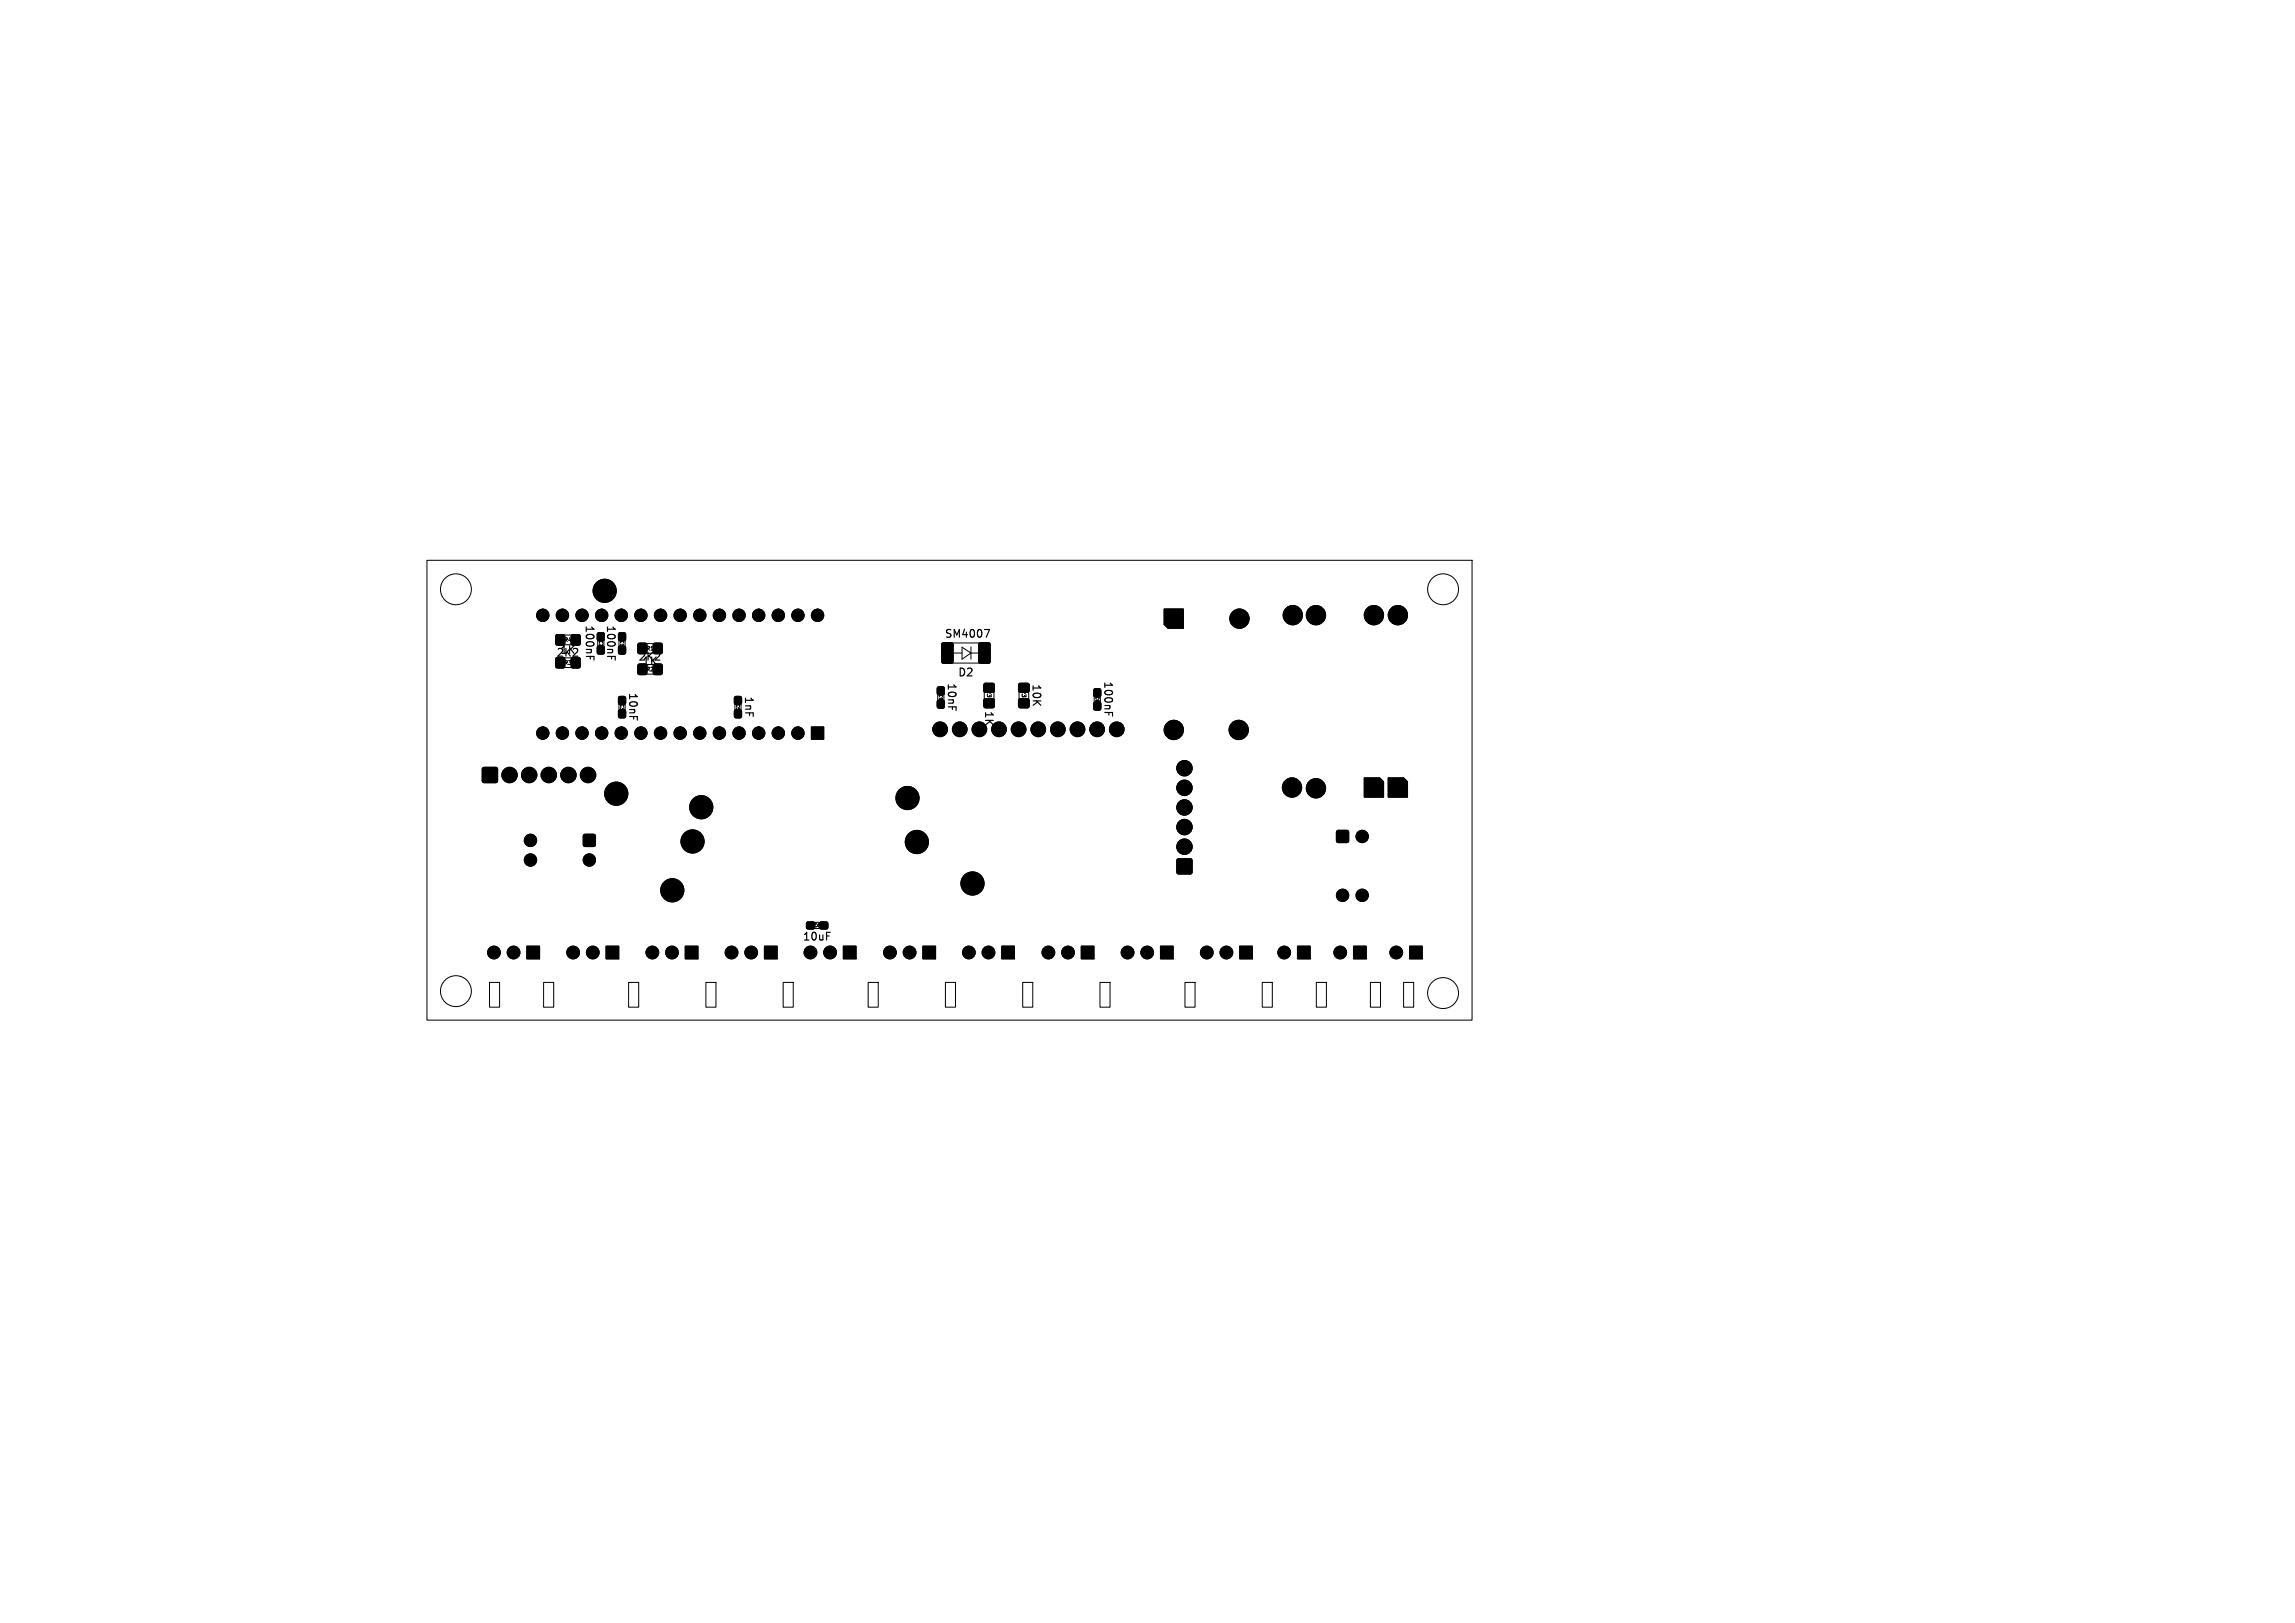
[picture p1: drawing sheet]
<svg xmlns="http://www.w3.org/2000/svg" width="297mm" height="210mm" viewBox="0 0 297 210" stroke-linecap="round" stroke-linejoin="round" font-family="sans-serif">
<defs><g id="words">
<g font-size="1.4">
<text x="75.6" y="80.8" transform="rotate(90 75.6 80.8)">100nF</text>
<text x="78.3" y="80.8" transform="rotate(90 78.3 80.8)">100nF</text>
<text x="122.2" y="82.7">SM4007</text>
<text x="71.9" y="85.2">2K2</text>
<text x="72.4" y="84.8">1K</text>
<text x="81.2" y="89.5" transform="rotate(90 81.2 89.5)">10nF</text>
<text x="82.5" y="85.7">2K2</text>
<text x="83" y="86.3">1K</text>
<text x="122.5" y="88.3" transform="rotate(90 122.5 88.3)">10nF</text>
<text x="123.9" y="87.7">D2</text>
<text x="133.4" y="88.4" transform="rotate(90 133.4 88.4)">10K</text>
<text x="142.7" y="88.1" transform="rotate(90 142.7 88.1)">100nF</text>
<text x="96.2" y="90" transform="rotate(90 96.2 90)">1nF</text>
<text x="127.3" y="91.9" transform="rotate(90 127.3 91.9)">1K</text>
<text x="103.8" y="121.9">10uF</text>
</g>
<g font-size=".7">
<text x="72.9" y="83.2">R4</text>
<text x="72.9" y="86.1">R3</text>
<text x="83.6" y="87">R2</text>
<text x="83.6" y="84.3">R1</text>
<text x="127.6" y="89.2" transform="rotate(90 127.6 89.2)">R39</text>
<text x="132.1" y="89.2" transform="rotate(90 132.1 89.2)">R38</text>
</g>
<g font-size=".6">
<text x="77.5" y="82.8" transform="rotate(90 77.5 82.8)">C2</text>
<text x="80.2" y="82.8" transform="rotate(90 80.2 82.8)">C1</text>
<text x="121.5" y="89.8" transform="rotate(90 121.5 89.8)">C9</text>
<text x="80.2" y="91.1" transform="rotate(90 80.2 91.1)">C3</text>
<text x="95.2" y="91.1" transform="rotate(90 95.2 91.1)">C5</text>
<text x="141.7" y="90.1" transform="rotate(90 141.7 90.1)">C8</text>
<text x="105.3" y="120">C6</text>
</g>
</g></defs>
<g fill="none" stroke="#000" stroke-width=".13">
<path d="M55.3 72.5h135.2v59.5h-135.2zM70.2 78.8a.8 .8 0 0 0-.8 .8 .8 .8 0 0 0 .8 .8M70.2 78.8a.8 .8 0 0 1 .8 .8 .8 .8 0 0 1-.8 .8M70.2 78.8h.1M72.8 78.8a.8 .8 0 0 0-.8 .8 .8 .8 0 0 0 .8 .8M72.8 78.8a.8 .8 0 0 1 .8 .8 .8 .8 0 0 1-.8 .8M72.8 78.8h.1M75.3 78.8a.8 .8 0 0 0-.8 .8 .8 .8 0 0 0 .8 .8M75.3 78.8a.8 .8 0 0 1 .8 .8 .8 .8 0 0 1-.8 .8M75.3 78.8h.1M77.9 78.8a.8 .8 0 0 0-.8 .8 .8 .8 0 0 0 .8 .8M77.9 78.8a.8 .8 0 0 1 .8 .8 .8 .8 0 0 1-.8 .8"/>
<path d="M77.9 78.8h.1M80.4 78.8a.8 .8 0 0 0-.8 .8 .8 .8 0 0 0 .8 .8M80.4 78.8a.8 .8 0 0 1 .8 .8 .8 .8 0 0 1-.8 .8M80.4 78.8h.1M82.9 78.8a.8 .8 0 0 0-.8 .8 .8 .8 0 0 0 .8 .8M82.9 78.8a.8 .8 0 0 1 .8 .8 .8 .8 0 0 1-.8 .8M82.9 78.8h.1M85.5 78.8a.8 .8 0 0 0-.8 .8 .8 .8 0 0 0 .8 .8M85.5 78.8a.8 .8 0 0 1 .8 .8 .8 .8 0 0 1-.8 .8M85.5 78.8h.1M88 78.8a.8 .8 0 0 0-.8 .8 .8 .8 0 0 0 .8 .8M88 78.8a.8 .8 0 0 1 .8 .8 .8 .8 0 0 1-.8 .8"/>
<path d="M88 78.8h.1M90.6 78.8a.8 .8 0 0 0-.8 .8 .8 .8 0 0 0 .8 .8M90.6 78.8a.8 .8 0 0 1 .8 .8 .8 .8 0 0 1-.8 .8M90.6 78.8h.1M93.1 78.8a.8 .8 0 0 0-.8 .8 .8 .8 0 0 0 .8 .8M93.1 78.8a.8 .8 0 0 1 .8 .8 .8 .8 0 0 1-.8 .8M93.1 78.8h.1M95.6 78.8a.8 .8 0 0 0-.8 .8 .8 .8 0 0 0 .8 .8M95.6 78.8a.8 .8 0 0 1 .8 .8 .8 .8 0 0 1-.8 .8M95.6 78.8h.1M98.2 78.8a.8 .8 0 0 0-.8 .8 .8 .8 0 0 0 .8 .8M98.2 78.8a.8 .8 0 0 1 .8 .8 .8 .8 0 0 1-.8 .8"/>
<path d="M98.2 78.8h.1M100.7 78.8a.8 .8 0 0 0-.8 .8 .8 .8 0 0 0 .8 .8M100.7 78.8a.8 .8 0 0 1 .8 .8 .8 .8 0 0 1-.8 .8M100.7 78.8h.1M103.3 78.8a.8 .8 0 0 0-.8 .8 .8 .8 0 0 0 .8 .8M103.3 78.8a.8 .8 0 0 1 .8 .8 .8 .8 0 0 1-.8 .8M103.3 78.8h.1M105.8 78.8a.8 .8 0 0 0-.8 .8 .8 .8 0 0 0 .8 .8M105.8 78.8a.8 .8 0 0 1 .8 .8 .8 .8 0 0 1-.8 .8M105.8 78.8h.1M150.7 78.8h2.5v2.5h-2l-.5-.5zM62.5 99.4l.2-.1h1.5l.1 .1 .1 .1v1.5l-.1 .2-.1 .1h-1.5l-.2-.1-.1-.2v-1.5z"/>
<path d="M70.2 94.1a.8 .8 0 0 0-.8 .8 .8 .8 0 0 0 .8 .8M70.2 94.1a.8 .8 0 0 1 .8 .8 .8 .8 0 0 1-.8 .8M70.2 95.7h.1M70.2 94.1h.1M70.2 80.4h.1M72 82.2l.2-.1 .8 .1 .1 .2-.1 1-.1 .1-.9-.1-.1-.1zM72 85.1h.2h.8l.1 .2-.1 1.1-.1 .1-.9-.1-.1-.2zM72.5 83.4v-1.2h2v1.2M72.5 85.1v1.3h2v-1.3M72.8 94.1a.8 .8 0 0 0-.8 .8 .8 .8 0 0 0 .8 .8M72.8 94.1a.8 .8 0 0 1 .8 .8 .8 .8 0 0 1-.8 .8M72.8 95.7h.1"/>
<path d="M72.8 94.1h.1M72.8 80.4h.1M74 82.2l.2-.1 .8 .1 .1 .2-.1 1-.1 .1-.9-.1-.1-.1zM74 85.1h.2h.8l.1 .2-.1 1.1-.1 .1-.9-.1-.1-.2zM75.3 94.1a.8 .8 0 0 0-.8 .8 .8 .8 0 0 0 .8 .8M75.3 94.1a.8 .8 0 0 1 .8 .8 .8 .8 0 0 1-.8 .8M75.3 95.7h.1M75.3 94.1h.1M75.3 80.4h.1M77.3 81.9h.2h.7v.2v.8h-.2h-.7v-.2zM77.3 83.6h.2h.7v.2v.8l-.2 .1-.7-.1v-.2zM77.9 94.1a.8 .8 0 0 0-.8 .8 .8 .8 0 0 0 .8 .8"/>
<path d="M77.9 94.1a.8 .8 0 0 1 .8 .8 .8 .8 0 0 1-.8 .8M77.9 95.7h.1M77.9 94.1h.1M77.9 80.4h.1M78.2 82.5h-.8v1.6h.8M80.1 91.9l.2-.1 .6 .1 .1 .2-.1 .7-.2 .1-.6-.1-.1-.1zM80.1 90.2l.2-.1 .6 .1 .1 .1-.1 .8-.2 .1-.6-.1-.1-.2zM80.1 81.9h.2h.6l.1 .2-.1 .8h-.2h-.6l-.1-.2zM80.1 83.6h.2h.6l.1 .2-.1 .8-.2 .1-.6-.1-.1-.2zM80.1 82.5h.8v1.6h-.8zM80.4 94.1a.8 .8 0 0 0-.8 .8 .8 .8 0 0 0 .8 .8M80.4 94.1a.8 .8 0 0 1 .8 .8 .8 .8 0 0 1-.8 .8"/>
<path d="M80.4 95.7h.1M80.4 94.1h.1M80.4 80.4h.1M80.9 90.7h-.8v1.6h.8M82.6 86l.2-.1 .9 .1v.2v1l-.2 .1-.9-.1-.1-.1zM82.6 83.3l.2-.1 .9 .1v.2v1l-.2 .1-.9-.1-.1-.1zM82.9 94.1a.8 .8 0 0 0-.8 .8 .8 .8 0 0 0 .8 .8M82.9 94.1a.8 .8 0 0 1 .8 .8 .8 .8 0 0 1-.8 .8M82.9 95.7h.1M82.9 94.1h.1M82.9 80.4h.1M83.1 84.5v-1.2h2v1.2"/>
<path d="M83.1 86v1.2h2v-1.2M84.6 86l.2-.1 .9 .1v.2v1l-.2 .1-.9-.1-.1-.1zM84.6 83.3l.2-.1 .9 .1v.2v1l-.2 .1-.9-.1-.1-.1zM85.5 94.1a.8 .8 0 0 0-.8 .8 .8 .8 0 0 0 .8 .8M85.5 94.1a.8 .8 0 0 1 .8 .8 .8 .8 0 0 1-.8 .8M85.5 95.7h.1M85.5 94.1h.1M85.5 80.4h.1M88 94.1a.8 .8 0 0 0-.8 .8 .8 .8 0 0 0 .8 .8M88 94.1a.8 .8 0 0 1 .8 .8 .8 .8 0 0 1-.8 .8M88 95.7h.1M88 94.1h.1"/>
<path d="M88 80.4h.1M90.6 94.1a.8 .8 0 0 0-.8 .8 .8 .8 0 0 0 .8 .8M90.6 94.1a.8 .8 0 0 1 .8 .8 .8 .8 0 0 1-.8 .8M90.6 95.7h.1M90.6 94.1h.1M90.6 80.4h.1M93.1 94.1a.8 .8 0 0 0-.8 .8 .8 .8 0 0 0 .8 .8M93.1 94.1a.8 .8 0 0 1 .8 .8 .8 .8 0 0 1-.8 .8M93.1 95.7h.1M93.1 94.1h.1M93.1 80.4h.1M95.1 91.9l.2-.1 .6 .1 .1 .2-.1 .7-.2 .1-.6-.1-.1-.1z"/>
<path d="M95.1 90.2l.2-.1 .6 .1 .1 .1-.1 .8-.2 .1-.6-.1-.1-.2zM95.6 94.1a.8 .8 0 0 0-.8 .8 .8 .8 0 0 0 .8 .8M95.6 94.1a.8 .8 0 0 1 .8 .8 .8 .8 0 0 1-.8 .8M95.6 95.7h.1M95.6 94.1h.1M95.6 80.4h.1M95.9 90.7h-.8v1.6h.8M98.2 94.1a.8 .8 0 0 0-.8 .8 .8 .8 0 0 0 .8 .8M98.2 94.1a.8 .8 0 0 1 .8 .8 .8 .8 0 0 1-.8 .8M98.2 95.7h.1M98.2 94.1h.1M98.2 80.4h.1"/>
<path d="M100.7 94.1a.8 .8 0 0 0-.8 .8 .8 .8 0 0 0 .8 .8M100.7 94.1a.8 .8 0 0 1 .8 .8 .8 .8 0 0 1-.8 .8M100.7 95.7h.1M100.7 94.1h.1M100.7 80.4h.1M103.3 94.1a.8 .8 0 0 0-.8 .8 .8 .8 0 0 0 .8 .8M103.3 94.1a.8 .8 0 0 1 .8 .8 .8 .8 0 0 1-.8 .8M103.3 95.7h.1M103.3 94.1h.1M103.3 80.4h.1M105 94.1h1.6v1.6h-1.6zM105.8 80.4h.1"/>
<path d="M121.3 90.6h.2h.7v.2v.8l-.2 .1-.7-.1v-.2zM121.3 88.9h.2h.7v.2v.8h-.2h-.7v-.2zM121.9 83.2h1.2l.2 .1 .1 2.3-.2 .2-1.1 .1-.2-.2v-2.3zM122.2 89.5h-.8v1.6h.8M122.4 83.2h5.2v2.6h-5.2zM123.5 84.5h1M124.5 83.7l1.2 .8-1.2 .8zM125.7 84.5h.9M125.7 83.7v1.6M126.7 83.2h1.2l.2 .1 .1 2.3-.2 .2-1.1 .1-.2-.2v-2.3zM127.4 88.5l.2-.1 1 .1 .1 .2-.1 .8-.1 .1-1.1-.1-.1-.1zM127.4 90.5l.2-.1 1 .1 .1 .2-.1 .8-.1 .1-1.1-.1-.1-.1z"/>
<path d="M127.4 89h1.2v2h-1.2zM131.9 90.5l.2-.1 1 .1 .1 .2-.1 .8-.1 .1-1.1-.1-.1-.1zM131.9 88.5l.2-.1 1 .1 .1 .2-.1 .8-.1 .1-1.1-.1-.1-.1zM133.1 89h-1.2v2h1.2M141.6 90.9l.2-.1 .6 .1 .1 .2-.1 .7-.2 .1-.6-.1-.1-.1zM141.6 89.2l.2-.1 .6 .1 .1 .1-.1 .8-.2 .1-.6-.1-.1-.2zM142.4 89.7h-.8v1.6h.8M75.5 108l.2-.1 1.3 .1 .1 .2-.1 1.3h-.2h-1.3v-.2zM104.4 119.3h.2h.8v.2v.7h-.2h-.8v-.2zM105 119.4h1.6v.8h-1.6zM106.1 119.3h.2h.8l.1 .2-.1 .7h-.2h-.8v-.2zM152.4 111.2l.1-.1h1.5l.2 .1 .1 .2v1.5l-.1 .1-.2 .1h-1.5l-.1-.1-.1-.1v-1.5z"/>
<path d="M173 107.5l.2-.1 1.3 .1v.2v1.3h-.2h-1.3l-.1-.2zM176.6 100.7h2l.5 .5v2h-2.5zM179.7 100.7h2l.5 .5v2h-2.5zM63.4 127.1h1.3v3.2h-1.3zM68.2 122.4h1.6v1.7h-1.6zM70.4 127.1h1.3v3.2h-1.3zM78.4 122.4h1.7v1.7h-1.7zM81.4 127.1h1.3v3.2h-1.3zM88.7 122.4h1.6v1.7h-1.6zM91.4 127.1h1.3v3.2h-1.3zM98.9 122.4h1.7v1.7h-1.7zM101.4 127.1h1.3v3.2h-1.3z"/>
<path d="M109.1 122.4h1.7v1.7h-1.7zM112.4 127.1h1.3v3.2h-1.3zM119.4 122.4h1.7v1.7h-1.7zM122.4 127.1h1.3v3.2h-1.3zM129.6 122.4h1.7v1.7h-1.7zM132.4 127.1h1.3v3.2h-1.3zM139.9 122.4h1.7v1.7h-1.7zM142.4 127.1h1.3v3.2h-1.3zM150.2 122.4h1.6v1.7h-1.6zM153.4 127.1h1.3v3.2h-1.3zM160.4 122.4h1.7v1.7h-1.7zM163.4 127.1h1.3v3.2h-1.3z"/>
<path d="M167.9 122.4h1.7v1.7h-1.7zM170.4 127.1h1.3v3.2h-1.3zM175.2 122.4h1.6v1.7h-1.6zM177.4 127.1h1.3v3.2h-1.3zM181.6 127.1h1.3v3.2h-1.3zM182.4 122.4h1.7v1.7h-1.7z"/>
<circle cx="59" cy="76.3" r="2"/>
<circle cx="78.3" cy="76.4" r="1.5"/>
<circle cx="167.3" cy="79.6" r="1.25"/>
<circle cx="170.3" cy="79.6" r="1.25"/>
<circle cx="177.8" cy="79.6" r="1.25"/>
<circle cx="180.9" cy="79.6" r="1.25"/>
<circle cx="186.8" cy="76.3" r="2"/>
<circle cx="121.7" cy="94.4" r=".95"/>
<circle cx="124.2" cy="94.4" r=".95"/>
<circle cx="126.7" cy="94.4" r=".95"/>
<circle cx="129.3" cy="94.4" r=".95"/>
<circle cx="131.8" cy="94.4" r=".95"/>
<circle cx="134.4" cy="94.4" r=".95"/>
<circle cx="136.9" cy="94.4" r=".95"/>
<circle cx="139.4" cy="94.4" r=".95"/>
<circle cx="142" cy="94.4" r=".95"/>
<circle cx="144.5" cy="94.4" r=".95"/>
<circle cx="151.9" cy="94.4" r="1.25"/>
<circle cx="153.3" cy="99.4" r="1"/>
<circle cx="160.3" cy="94.4" r="1.25"/>
<circle cx="160.4" cy="80" r="1.25"/>
<circle cx="65.9" cy="100.3" r="1"/>
<circle cx="68.5" cy="100.3" r="1"/>
<circle cx="68.6" cy="108.7" r=".8"/>
<circle cx="68.6" cy="111.3" r=".8"/>
<circle cx="71" cy="100.3" r="1"/>
<circle cx="73.6" cy="100.3" r="1"/>
<circle cx="76.1" cy="100.3" r="1"/>
<circle cx="76.3" cy="111.3" r=".8"/>
<circle cx="79.8" cy="102.7" r="1.5"/>
<circle cx="87" cy="115.2" r="1.5"/>
<circle cx="89.6" cy="108.9" r="1.5"/>
<circle cx="90.8" cy="104.4" r="1.5"/>
<circle cx="117.4" cy="103.3" r="1.5"/>
<circle cx="118.7" cy="108.9" r="1.5"/>
<circle cx="125.9" cy="114.3" r="1.5"/>
<circle cx="153.3" cy="101.9" r="1"/>
<circle cx="153.3" cy="109.6" r="1"/>
<circle cx="153.3" cy="107" r="1"/>
<circle cx="153.3" cy="104.5" r="1"/>
<circle cx="167.2" cy="101.9" r="1.25"/>
<circle cx="170.3" cy="102" r="1.25"/>
<circle cx="173.7" cy="115.9" r=".8"/>
<circle cx="176.3" cy="108.2" r=".8"/>
<circle cx="176.3" cy="115.9" r=".8"/>
<circle cx="59" cy="128.2" r="2"/>
<circle cx="63.9" cy="123.2" r=".82"/>
<circle cx="66.5" cy="123.2" r=".82"/>
<circle cx="74.2" cy="123.2" r=".82"/>
<circle cx="76.7" cy="123.2" r=".82"/>
<circle cx="84.4" cy="123.2" r=".82"/>
<circle cx="87" cy="123.2" r=".82"/>
<circle cx="94.7" cy="123.2" r=".82"/>
<circle cx="97.2" cy="123.2" r=".82"/>
<circle cx="104.9" cy="123.2" r=".82"/>
<circle cx="107.4" cy="123.2" r=".82"/>
<circle cx="115.2" cy="123.2" r=".82"/>
<circle cx="117.7" cy="123.2" r=".82"/>
<circle cx="125.4" cy="123.2" r=".82"/>
<circle cx="127.9" cy="123.2" r=".82"/>
<circle cx="135.7" cy="123.2" r=".83"/>
<circle cx="138.2" cy="123.2" r=".83"/>
<circle cx="145.9" cy="123.2" r=".82"/>
<circle cx="148.5" cy="123.2" r=".82"/>
<circle cx="156.2" cy="123.2" r=".82"/>
<circle cx="158.7" cy="123.2" r=".82"/>
<circle cx="166.2" cy="123.2" r=".82"/>
<circle cx="173.4" cy="123.2" r=".82"/>
<circle cx="180.7" cy="123.2" r=".82"/>
<circle cx="186.8" cy="128.5" r="2"/>
</g>
<path d="M76.4 84.9v.4M76.9 84.9v.5M79.1 84.9v.4M79.6 84.9v.5M82.5 92.7v.5M123.7 91.5v.4M127.4 81.5h.7l-.5 1M143.5 92.2v.3M144 92.2v.5M107 120.6h.4" fill="none" stroke="#000" stroke-width=".15"/>
<g fill="#000" stroke="#000" stroke-width=".13">
<path d="M72 82.2l.2-.1 .8 .1 .1 .2-.1 1-.1 .1-.9-.1-.1-.1zM72 85.1h.2h.8l.1 .2-.1 1.1-.1 .1-.9-.1-.1-.2zM74 82.2l.2-.1 .8 .1 .1 .2-.1 1-.1 .1-.9-.1-.1-.1zM74 85.1h.2h.8l.1 .2-.1 1.1-.1 .1-.9-.1-.1-.2zM77.3 81.9h.2h.7v.2v.8h-.2h-.7v-.2zM77.3 83.6h.2h.7v.2v.8l-.2 .1-.7-.1v-.2zM80.1 81.9h.2h.6l.1 .2-.1 .8h-.2h-.6l-.1-.2zM80.1 83.6h.2h.6l.1 .2-.1 .8-.2 .1-.6-.1-.1-.2zM80.1 91.9l.2-.1 .6 .1 .1 .2-.1 .7-.2 .1-.6-.1-.1-.1zM80.1 90.2l.2-.1 .6 .1 .1 .1-.1 .8-.2 .1-.6-.1-.1-.2zM82.6 83.3l.2-.1 .9 .1v.2v1l-.2 .1-.9-.1-.1-.1zM82.6 86l.2-.1 .9 .1v.2v1l-.2 .1-.9-.1-.1-.1z"/>
<path d="M84.6 83.3l.2-.1 .9 .1v.2v1l-.2 .1-.9-.1-.1-.1zM84.6 86l.2-.1 .9 .1v.2v1l-.2 .1-.9-.1-.1-.1zM95.1 91.9l.2-.1 .6 .1 .1 .2-.1 .7-.2 .1-.6-.1-.1-.1zM95.1 90.2l.2-.1 .6 .1 .1 .1-.1 .8-.2 .1-.6-.1-.1-.2zM105 94.1h1.6v1.6h-1.6zM121.3 90.6h.2h.7v.2v.8l-.2 .1-.7-.1v-.2zM121.3 88.9h.2h.7v.2v.8h-.2h-.7v-.2zM121.9 83.2h1.2l.2 .1 .1 2.3-.2 .2-1.1 .1-.2-.2v-2.3zM127.4 88.5l.2-.1 1 .1 .1 .2-.1 .8-.1 .1-1.1-.1-.1-.1zM127.4 90.5l.2-.1 1 .1 .1 .2-.1 .8-.1 .1-1.1-.1-.1-.1zM126.7 83.2h1.2l.2 .1 .1 2.3-.2 .2-1.1 .1-.2-.2v-2.3zM131.9 90.5l.2-.1 1 .1 .1 .2-.1 .8-.1 .1-1.1-.1-.1-.1z"/>
<path d="M131.9 88.5l.2-.1 1 .1 .1 .2-.1 .8-.1 .1-1.1-.1-.1-.1zM141.6 90.9l.2-.1 .6 .1 .1 .2-.1 .7-.2 .1-.6-.1-.1-.1zM141.6 89.2l.2-.1 .6 .1 .1 .1-.1 .8-.2 .1-.6-.1-.1-.2zM150.7 78.8h2.5v2.5h-2l-.5-.5zM62.5 99.4l.2-.1h1.5l.1 .1 .1 .1v1.5l-.1 .2-.1 .1h-1.5l-.2-.1-.1-.2v-1.5zM75.5 108l.2-.1 1.3 .1 .1 .2-.1 1.3h-.2h-1.3v-.2zM104.4 119.3h.2h.8v.2v.7h-.2h-.8v-.2zM106.1 119.3h.2h.8l.1 .2-.1 .7h-.2h-.8v-.2zM152.4 111.2l.1-.1h1.5l.2 .1 .1 .2v1.5l-.1 .1-.2 .1h-1.5l-.1-.1-.1-.1v-1.5zM173 107.5l.2-.1 1.3 .1v.2v1.3h-.2h-1.3l-.1-.2zM176.6 100.7h2l.5 .5v2h-2.5zM179.7 100.7h2l.5 .5v2h-2.5z"/>
<path d="M68.2 122.4h1.6v1.7h-1.6zM78.4 122.4h1.7v1.7h-1.7zM88.7 122.4h1.6v1.7h-1.6zM98.9 122.4h1.7v1.7h-1.7zM109.1 122.4h1.7v1.7h-1.7zM119.4 122.4h1.7v1.7h-1.7zM129.6 122.4h1.7v1.7h-1.7zM139.9 122.4h1.7v1.7h-1.7zM150.2 122.4h1.6v1.7h-1.6zM160.4 122.4h1.7v1.7h-1.7zM167.9 122.4h1.7v1.7h-1.7zM175.2 122.4h1.6v1.7h-1.6z"/>
<path d="M182.4 122.4h1.7v1.7h-1.7z"/>
<circle cx="70.2" cy="79.6" r=".8"/>
<circle cx="72.8" cy="79.6" r=".8"/>
<circle cx="75.3" cy="79.6" r=".8"/>
<circle cx="77.9" cy="79.6" r=".8"/>
<circle cx="78.3" cy="76.4" r="1.5"/>
<circle cx="80.4" cy="79.6" r=".8"/>
<circle cx="82.9" cy="79.6" r=".8"/>
<circle cx="85.5" cy="79.6" r=".8"/>
<circle cx="88" cy="79.6" r=".8"/>
<circle cx="90.6" cy="79.6" r=".8"/>
<circle cx="93.1" cy="79.6" r=".8"/>
<circle cx="95.6" cy="79.6" r=".8"/>
<circle cx="98.2" cy="79.6" r=".8"/>
<circle cx="100.7" cy="79.6" r=".8"/>
<circle cx="103.3" cy="79.6" r=".8"/>
<circle cx="105.8" cy="79.6" r=".8"/>
<circle cx="167.3" cy="79.6" r="1.25"/>
<circle cx="170.3" cy="79.6" r="1.25"/>
<circle cx="177.8" cy="79.6" r="1.25"/>
<circle cx="180.9" cy="79.6" r="1.25"/>
<circle cx="70.2" cy="94.9" r=".8"/>
<circle cx="72.8" cy="94.9" r=".8"/>
<circle cx="75.3" cy="94.9" r=".8"/>
<circle cx="77.9" cy="94.9" r=".8"/>
<circle cx="80.4" cy="94.9" r=".8"/>
<circle cx="82.9" cy="94.9" r=".8"/>
<circle cx="85.5" cy="94.9" r=".8"/>
<circle cx="88" cy="94.9" r=".8"/>
<circle cx="90.6" cy="94.9" r=".8"/>
<circle cx="93.1" cy="94.9" r=".8"/>
<circle cx="95.6" cy="94.9" r=".8"/>
<circle cx="98.2" cy="94.9" r=".8"/>
<circle cx="100.7" cy="94.9" r=".8"/>
<circle cx="103.3" cy="94.9" r=".8"/>
<circle cx="121.7" cy="94.4" r=".95"/>
<circle cx="124.2" cy="94.4" r=".95"/>
<circle cx="126.7" cy="94.4" r=".95"/>
<circle cx="129.3" cy="94.4" r=".95"/>
<circle cx="131.8" cy="94.4" r=".95"/>
<circle cx="134.4" cy="94.4" r=".95"/>
<circle cx="136.9" cy="94.4" r=".95"/>
<circle cx="139.4" cy="94.4" r=".95"/>
<circle cx="142" cy="94.4" r=".95"/>
<circle cx="144.5" cy="94.4" r=".95"/>
<circle cx="151.9" cy="94.4" r="1.25"/>
<circle cx="153.3" cy="99.4" r="1"/>
<circle cx="160.3" cy="94.4" r="1.25"/>
<circle cx="160.4" cy="80" r="1.25"/>
<circle cx="65.9" cy="100.3" r="1"/>
<circle cx="68.5" cy="100.3" r="1"/>
<circle cx="68.6" cy="108.7" r=".8"/>
<circle cx="68.6" cy="111.3" r=".8"/>
<circle cx="71" cy="100.3" r="1"/>
<circle cx="73.6" cy="100.3" r="1"/>
<circle cx="76.1" cy="100.3" r="1"/>
<circle cx="76.3" cy="111.3" r=".8"/>
<circle cx="79.8" cy="102.7" r="1.5"/>
<circle cx="87" cy="115.2" r="1.5"/>
<circle cx="89.6" cy="108.9" r="1.5"/>
<circle cx="90.8" cy="104.4" r="1.5"/>
<circle cx="117.4" cy="103.3" r="1.5"/>
<circle cx="118.7" cy="108.9" r="1.5"/>
<circle cx="125.9" cy="114.3" r="1.5"/>
<circle cx="153.3" cy="101.9" r="1"/>
<circle cx="153.3" cy="109.6" r="1"/>
<circle cx="153.3" cy="107" r="1"/>
<circle cx="153.3" cy="104.5" r="1"/>
<circle cx="167.2" cy="101.9" r="1.25"/>
<circle cx="170.3" cy="102" r="1.25"/>
<circle cx="173.7" cy="115.9" r=".8"/>
<circle cx="176.3" cy="108.2" r=".8"/>
<circle cx="176.3" cy="115.9" r=".8"/>
<circle cx="63.9" cy="123.2" r=".82"/>
<circle cx="66.5" cy="123.2" r=".82"/>
<circle cx="74.2" cy="123.2" r=".82"/>
<circle cx="76.7" cy="123.2" r=".82"/>
<circle cx="84.4" cy="123.2" r=".82"/>
<circle cx="87" cy="123.2" r=".82"/>
<circle cx="94.7" cy="123.2" r=".82"/>
<circle cx="97.2" cy="123.2" r=".82"/>
<circle cx="104.9" cy="123.2" r=".82"/>
<circle cx="107.4" cy="123.2" r=".82"/>
<circle cx="115.2" cy="123.2" r=".82"/>
<circle cx="117.7" cy="123.2" r=".82"/>
<circle cx="125.4" cy="123.2" r=".82"/>
<circle cx="127.9" cy="123.2" r=".82"/>
<circle cx="135.7" cy="123.2" r=".83"/>
<circle cx="138.2" cy="123.2" r=".83"/>
<circle cx="145.9" cy="123.2" r=".82"/>
<circle cx="148.5" cy="123.2" r=".82"/>
<circle cx="156.2" cy="123.2" r=".82"/>
<circle cx="158.7" cy="123.2" r=".82"/>
<circle cx="166.2" cy="123.2" r=".82"/>
<circle cx="173.4" cy="123.2" r=".82"/>
<circle cx="180.7" cy="123.2" r=".82"/>
</g>
<use href="#words"/>
</svg>
